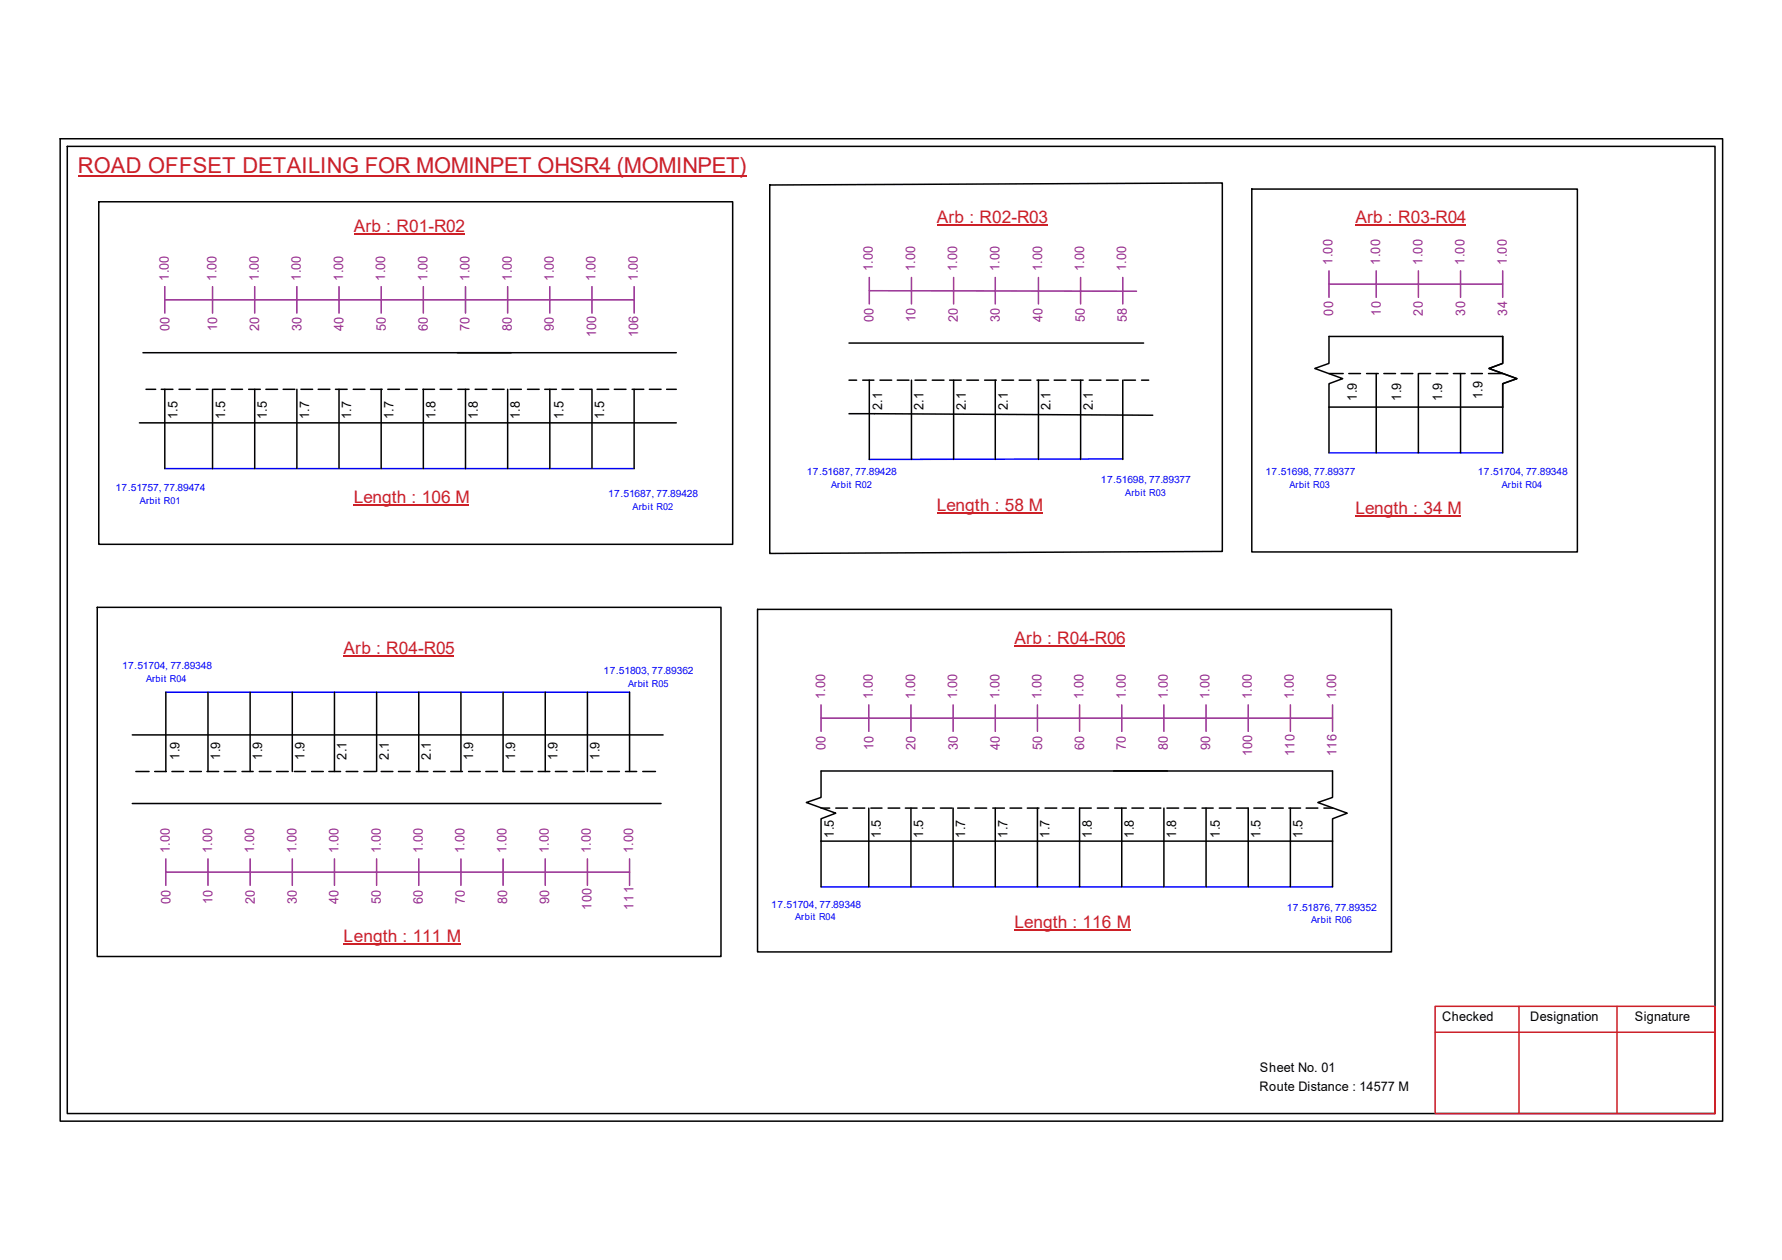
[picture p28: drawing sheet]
<svg xmlns="http://www.w3.org/2000/svg" width="297mm" height="210mm" viewBox="0 0 297 210" stroke-linecap="round" stroke-linejoin="round" font-family="sans-serif">
<defs><g id="words">
<text font-size="3.6" fill="#cd2027" x="13" y="28.9">ROAD OFFSET DETAILING FOR MOMINPET OHSR4 (MOMINPET)</text>
<g font-size="2.9" fill="#cd2027">
<text x="59" y="38.6">Arb : R01-R02</text>
<text x="156.2" y="37.2">Arb : R02-R03</text>
<text x="225.9" y="37.1">Arb : R03-R04</text>
<text x="59" y="83.8">Length : 106 M</text>
<text x="156.2" y="85.2">Length : 58 M</text>
<text x="225.9" y="85.6">Length : 34 M</text>
<text x="169.1" y="107.4">Arb : R04-R06</text>
<text x="57.3" y="108.9">Arb : R04-R05</text>
<text x="169.1" y="154.6">Length : 116 M</text>
<text x="57.3" y="156.9">Length : 111 M</text>
</g>
<g font-size="2.2" fill="#93278f">
<text x="28.1" y="46.8" transform="rotate(-90 28.1 46.8)">1.00</text>
<text x="36.1" y="46.8" transform="rotate(-90 36.1 46.8)">1.00</text>
<text x="43.1" y="46.8" transform="rotate(-90 43.1 46.8)">1.00</text>
<text x="50.2" y="46.8" transform="rotate(-90 50.2 46.8)">1.00</text>
<text x="57.2" y="46.8" transform="rotate(-90 57.2 46.8)">1.00</text>
<text x="64.2" y="46.8" transform="rotate(-90 64.2 46.8)">1.00</text>
<text x="71.2" y="46.8" transform="rotate(-90 71.2 46.8)">1.00</text>
<text x="78.3" y="46.8" transform="rotate(-90 78.3 46.8)">1.00</text>
<text x="85.3" y="46.8" transform="rotate(-90 85.3 46.8)">1.00</text>
<text x="92.3" y="46.8" transform="rotate(-90 92.3 46.8)">1.00</text>
<text x="99.3" y="46.8" transform="rotate(-90 99.3 46.8)">1.00</text>
<text x="106.3" y="46.8" transform="rotate(-90 106.3 46.8)">1.00</text>
<text x="145.5" y="45.2" transform="rotate(-90 145.5 45.2)">1.00</text>
<text x="152.5" y="45.2" transform="rotate(-90 152.5 45.2)">1.00</text>
<text x="159.6" y="45.2" transform="rotate(-90 159.6 45.2)">1.00</text>
<text x="166.6" y="45.2" transform="rotate(-90 166.6 45.2)">1.00</text>
<text x="173.7" y="45.2" transform="rotate(-90 173.7 45.2)">1.00</text>
<text x="180.7" y="45.2" transform="rotate(-90 180.7 45.2)">1.00</text>
<text x="187.7" y="45.2" transform="rotate(-90 187.7 45.2)">1.00</text>
<text x="222.1" y="44.1" transform="rotate(-90 222.1 44.1)">1.00</text>
<text x="230.1" y="44.1" transform="rotate(-90 230.1 44.1)">1.00</text>
<text x="237.1" y="44.1" transform="rotate(-90 237.1 44.1)">1.00</text>
<text x="244.1" y="44.1" transform="rotate(-90 244.1 44.1)">1.00</text>
<text x="251.2" y="44.1" transform="rotate(-90 251.2 44.1)">1.00</text>
<text x="145.6" y="53.7" transform="rotate(-90 145.6 53.7)">00</text>
<text x="152.6" y="53.7" transform="rotate(-90 152.6 53.7)">10</text>
<text x="159.6" y="53.7" transform="rotate(-90 159.6 53.7)">20</text>
<text x="166.7" y="53.7" transform="rotate(-90 166.7 53.7)">30</text>
<text x="173.8" y="53.7" transform="rotate(-90 173.8 53.7)">40</text>
<text x="180.8" y="53.7" transform="rotate(-90 180.8 53.7)">50</text>
<text x="187.8" y="53.7" transform="rotate(-90 187.8 53.7)">58</text>
<text x="222.2" y="52.6" transform="rotate(-90 222.2 52.6)">00</text>
<text x="230.2" y="52.6" transform="rotate(-90 230.2 52.6)">10</text>
<text x="237.2" y="52.6" transform="rotate(-90 237.2 52.6)">20</text>
<text x="244.2" y="52.6" transform="rotate(-90 244.2 52.6)">30</text>
<text x="251.2" y="52.6" transform="rotate(-90 251.2 52.6)">34</text>
<text x="28.2" y="55.2" transform="rotate(-90 28.2 55.2)">00</text>
<text x="36.2" y="55.2" transform="rotate(-90 36.2 55.2)">10</text>
<text x="43.2" y="55.2" transform="rotate(-90 43.2 55.2)">20</text>
<text x="50.2" y="55.2" transform="rotate(-90 50.2 55.2)">30</text>
<text x="57.3" y="55.2" transform="rotate(-90 57.3 55.2)">40</text>
<text x="64.3" y="55.2" transform="rotate(-90 64.3 55.2)">50</text>
<text x="71.3" y="55.2" transform="rotate(-90 71.3 55.2)">60</text>
<text x="78.3" y="55.2" transform="rotate(-90 78.3 55.2)">70</text>
<text x="85.3" y="55.2" transform="rotate(-90 85.3 55.2)">80</text>
<text x="92.3" y="55.2" transform="rotate(-90 92.3 55.2)">90</text>
<text x="99.4" y="56.2" transform="rotate(-90 99.4 56.2)">100</text>
<text x="106.4" y="56.2" transform="rotate(-90 106.4 56.2)">106</text>
<text x="137.5" y="116.5" transform="rotate(-90 137.5 116.5)">1.00</text>
<text x="145.5" y="116.5" transform="rotate(-90 145.5 116.5)">1.00</text>
<text x="152.5" y="116.5" transform="rotate(-90 152.5 116.5)">1.00</text>
<text x="159.6" y="116.5" transform="rotate(-90 159.6 116.5)">1.00</text>
<text x="166.6" y="116.5" transform="rotate(-90 166.6 116.5)">1.00</text>
<text x="173.6" y="116.5" transform="rotate(-90 173.6 116.5)">1.00</text>
<text x="180.6" y="116.5" transform="rotate(-90 180.6 116.5)">1.00</text>
<text x="187.7" y="116.5" transform="rotate(-90 187.7 116.5)">1.00</text>
<text x="194.7" y="116.5" transform="rotate(-90 194.7 116.5)">1.00</text>
<text x="201.6" y="116.5" transform="rotate(-90 201.6 116.5)">1.00</text>
<text x="208.7" y="116.5" transform="rotate(-90 208.7 116.5)">1.00</text>
<text x="215.7" y="116.5" transform="rotate(-90 215.7 116.5)">1.00</text>
<text x="222.7" y="116.5" transform="rotate(-90 222.7 116.5)">1.00</text>
<text x="137.6" y="125" transform="rotate(-90 137.6 125)">00</text>
<text x="145.6" y="125" transform="rotate(-90 145.6 125)">10</text>
<text x="152.6" y="125" transform="rotate(-90 152.6 125)">20</text>
<text x="159.6" y="125" transform="rotate(-90 159.6 125)">30</text>
<text x="166.7" y="125" transform="rotate(-90 166.7 125)">40</text>
<text x="173.7" y="125" transform="rotate(-90 173.7 125)">50</text>
<text x="180.7" y="125" transform="rotate(-90 180.7 125)">60</text>
<text x="187.7" y="125" transform="rotate(-90 187.7 125)">70</text>
<text x="194.7" y="125" transform="rotate(-90 194.7 125)">80</text>
<text x="201.7" y="125" transform="rotate(-90 201.7 125)">90</text>
<text x="208.7" y="126" transform="rotate(-90 208.7 126)">100</text>
<text x="215.8" y="126" transform="rotate(-90 215.8 126)">110</text>
<text x="222.8" y="126" transform="rotate(-90 222.8 126)">116</text>
<text x="28.3" y="142.2" transform="rotate(-90 28.3 142.2)">1.00</text>
<text x="35.3" y="142.2" transform="rotate(-90 35.3 142.2)">1.00</text>
<text x="42.4" y="142.2" transform="rotate(-90 42.4 142.2)">1.00</text>
<text x="49.4" y="142.2" transform="rotate(-90 49.4 142.2)">1.00</text>
<text x="56.4" y="142.2" transform="rotate(-90 56.4 142.2)">1.00</text>
<text x="63.5" y="142.2" transform="rotate(-90 63.5 142.2)">1.00</text>
<text x="70.5" y="142.2" transform="rotate(-90 70.5 142.2)">1.00</text>
<text x="77.4" y="142.2" transform="rotate(-90 77.4 142.2)">1.00</text>
<text x="84.5" y="142.2" transform="rotate(-90 84.5 142.2)">1.00</text>
<text x="91.5" y="142.2" transform="rotate(-90 91.5 142.2)">1.00</text>
<text x="98.5" y="142.2" transform="rotate(-90 98.5 142.2)">1.00</text>
<text x="105.5" y="142.2" transform="rotate(-90 105.5 142.2)">1.00</text>
<text x="28.4" y="150.5" transform="rotate(-90 28.4 150.5)">00</text>
<text x="35.4" y="150.5" transform="rotate(-90 35.4 150.5)">10</text>
<text x="42.5" y="150.5" transform="rotate(-90 42.5 150.5)">20</text>
<text x="49.5" y="150.5" transform="rotate(-90 49.5 150.5)">30</text>
<text x="56.4" y="150.5" transform="rotate(-90 56.4 150.5)">40</text>
<text x="63.5" y="150.5" transform="rotate(-90 63.5 150.5)">50</text>
<text x="70.5" y="150.5" transform="rotate(-90 70.5 150.5)">60</text>
<text x="77.5" y="150.5" transform="rotate(-90 77.5 150.5)">70</text>
<text x="84.5" y="150.5" transform="rotate(-90 84.5 150.5)">80</text>
<text x="91.6" y="150.5" transform="rotate(-90 91.6 150.5)">90</text>
<text x="98.6" y="151.6" transform="rotate(-90 98.6 151.6)">100</text>
<text x="105.6" y="151.6" transform="rotate(-90 105.6 151.6)">111</text>
</g>
<g font-size="2.2">
<text x="29.6" y="69.9" transform="rotate(-90 29.6 69.9)">1.5</text>
<text x="37.5" y="69.9" transform="rotate(-90 37.5 69.9)">1.5</text>
<text x="44.5" y="69.9" transform="rotate(-90 44.5 69.9)">1.5</text>
<text x="51.5" y="69.9" transform="rotate(-90 51.5 69.9)">1.7</text>
<text x="58.5" y="69.9" transform="rotate(-90 58.5 69.9)">1.7</text>
<text x="65.6" y="69.9" transform="rotate(-90 65.6 69.9)">1.7</text>
<text x="72.6" y="69.9" transform="rotate(-90 72.6 69.9)">1.8</text>
<text x="79.6" y="69.9" transform="rotate(-90 79.6 69.9)">1.8</text>
<text x="86.7" y="69.9" transform="rotate(-90 86.7 69.9)">1.8</text>
<text x="93.9" y="69.9" transform="rotate(-90 93.9 69.9)">1.5</text>
<text x="100.7" y="69.9" transform="rotate(-90 100.7 69.9)">1.5</text>
<text x="147" y="68.3" transform="rotate(-90 147 68.3)">2.1</text>
<text x="154" y="68.3" transform="rotate(-90 154 68.3)">2.1</text>
<text x="161" y="68.3" transform="rotate(-90 161 68.3)">2.1</text>
<text x="168" y="68.3" transform="rotate(-90 168 68.3)">2.1</text>
<text x="175.1" y="68.3" transform="rotate(-90 175.1 68.3)">2.1</text>
<text x="182.2" y="68.3" transform="rotate(-90 182.2 68.3)">2.1</text>
<text x="226.2" y="66.8" transform="rotate(-90 226.2 66.8)">1.9</text>
<text x="233.5" y="66.8" transform="rotate(-90 233.5 66.8)">1.9</text>
<text x="240.4" y="66.8" transform="rotate(-90 240.4 66.8)">1.9</text>
<text x="247.1" y="66.5" transform="rotate(-90 247.1 66.5)">1.9</text>
<text x="29.9" y="126.6" transform="rotate(-90 29.9 126.6)">1.9</text>
<text x="36.7" y="126.6" transform="rotate(-90 36.7 126.6)">1.9</text>
<text x="43.7" y="126.6" transform="rotate(-90 43.7 126.6)">1.9</text>
<text x="50.8" y="126.6" transform="rotate(-90 50.8 126.6)">1.9</text>
<text x="57.8" y="126.6" transform="rotate(-90 57.8 126.6)">2.1</text>
<text x="64.8" y="126.6" transform="rotate(-90 64.8 126.6)">2.1</text>
<text x="71.8" y="126.6" transform="rotate(-90 71.8 126.6)">2.1</text>
<text x="78.9" y="126.6" transform="rotate(-90 78.9 126.6)">1.9</text>
<text x="85.9" y="126.6" transform="rotate(-90 85.9 126.6)">1.9</text>
<text x="92.9" y="126.6" transform="rotate(-90 92.9 126.6)">1.9</text>
<text x="99.9" y="126.6" transform="rotate(-90 99.9 126.6)">1.9</text>
<text x="139" y="139.6" transform="rotate(-90 139 139.6)">1.5</text>
<text x="146.9" y="139.6" transform="rotate(-90 146.9 139.6)">1.5</text>
<text x="153.9" y="139.6" transform="rotate(-90 153.9 139.6)">1.5</text>
<text x="160.9" y="139.6" transform="rotate(-90 160.9 139.6)">1.7</text>
<text x="167.9" y="139.6" transform="rotate(-90 167.9 139.6)">1.7</text>
<text x="175" y="139.6" transform="rotate(-90 175 139.6)">1.7</text>
<text x="182" y="139.6" transform="rotate(-90 182 139.6)">1.8</text>
<text x="189" y="139.6" transform="rotate(-90 189 139.6)">1.8</text>
<text x="196" y="139.6" transform="rotate(-90 196 139.6)">1.8</text>
<text x="203.3" y="139.6" transform="rotate(-90 203.3 139.6)">1.5</text>
<text x="210.1" y="139.6" transform="rotate(-90 210.1 139.6)">1.5</text>
<text x="217.1" y="139.6" transform="rotate(-90 217.1 139.6)">1.5</text>
<text x="240.4" y="170.1">Checked</text>
<text x="255.1" y="170.1">Designation</text>
<text x="272.5" y="170.1">Signature</text>
<text x="210" y="178.6">Sheet No. 01</text>
<text x="209.9" y="181.7">Route Distance : 14577 M</text>
</g>
<g font-size="1.7" fill="#00f">
<text x="19.3" y="81.8">17.51757, 77.89474</text>
<text x="101.4" y="82.8">17.51687, 77.89428</text>
<text x="134.5" y="79.2">17.51687, 77.89428</text>
<text x="183.5" y="80.4">17.51698, 77.89377</text>
<text x="210.9" y="79.2">17.51698, 77.89377</text>
<text x="246.3" y="79.2">17.51704, 77.89348</text>
<text x="20.4" y="111.4">17.51704, 77.89348</text>
<text x="100.6" y="112.3">17.51803, 77.89362</text>
<text x="128.6" y="151.2">17.51704, 77.89348</text>
<text x="214.5" y="151.7">17.51876, 77.89352</text>
</g>
<g font-size="1.6" fill="#00f">
<text x="23.3" y="83.9">Arbit R01</text>
<text x="138.6" y="81.3">Arbit R02</text>
<text x="187.6" y="82.6">Arbit R03</text>
<text x="214.9" y="81.3">Arbit R03</text>
<text x="250.3" y="81.3">Arbit R04</text>
<text x="105.4" y="84.9">Arbit R02</text>
<text x="24.3" y="113.6">Arbit R04</text>
<text x="104.7" y="114.4">Arbit R05</text>
<text x="132.5" y="153.3">Arbit R04</text>
<text x="218.6" y="153.8">Arbit R06</text>
</g>
</g></defs>
<g fill="none" stroke="#000" stroke-width=".25">
<path d="M10 23.1h277.1v163.7h-277.1zM11.2 24.4h274.7v161.1h-274.7zM16.5 33.6h105.6v57.1h-105.6zM128.3 30.8l75.4-.3v61.4l-75.4 .3zM208.7 31.5h54.2v60.4h-54.2zM23.8 58.8h88.9M141.5 57.1h49.1M23.2 70.4h89.5M24.3 64.9h1.6M26.9 64.9h1.9M27.5 64.9v13.2M29.8 64.9h1.9"/>
<path d="M32.7 64.9h2M35.4 64.9v13.2M35.6 64.9h1.9M38.6 64.9h1.8M41.4 64.9h2M42.5 64.9v13.2M44.3 64.9h2M47.2 64.9h1.9M49.5 64.9v13.2M50.2 64.9h1.9M53 64.9h2M55.9 64.9h2"/>
<path d="M56.5 64.9v13.2M58.9 64.9h1.9M61.8 64.9h1.9M63.5 64.9v13.2M64.6 64.9h2M67.6 64.9h2M70.5 64.9h1.9M70.6 64.9v13.2M73.4 64.9h1.9M76.3 64.9h1.9M77.6 64.9v13.2M79.2 64.9h1.9"/>
<path d="M82.1 64.9h1.9M84.6 64.9v13.2M85 64.9h1.9M87.9 64.9h2M90.8 64.9h1.9M91.6 64.9v13.2M93.7 64.9h1.9M96.6 64.9h2M98.7 64.9v13.2M99.5 64.9h2M102.4 64.9h1.9M105.4 64.9h1.9"/>
<path d="M105.7 64.9v13.2M108.2 64.9h2M111.1 64.9h1.6M141.5 68.9l50.6 .3M141.5 63.3h1.3M143.8 63.3h1.9M144.9 63.3v13.2M146.7 63.3h1.9M149.6 63.3h1.9M151.9 63.3v13.2M152.5 63.3h1.9M155.4 63.3h1.9"/>
<path d="M158.3 63.3h1.9M159 63.3v13.2M161.2 63.3h1.9M164.1 63.3h2M165.9 63.3v13.2M167 63.3h1.9M169.9 63.3h1.9M172.8 63.3h2M173.1 63.3v13.2M175.7 63.3h2M178.6 63.3h1.9M180.1 63.3v13.2"/>
<path d="M181.6 63.3h1.9M184.4 63.3h2M187.2 63.3v13.2M187.3 63.3h2M190.3 63.3h1.2M221.5 67.8v-3.9l2.3-.8-4.6-1.7 2.3-.9v-4.5h29v4.5l-2.3 .9 4.7 1.7-2.4 .8v3.9M221.5 67.8h29M221.5 62.2h2.4M221.5 67.8v7.6M224.8 62.2h2M227.8 62.2h1.9M229.4 62.2v13.2"/>
<path d="M230.7 62.2h1.9M233.5 62.2h2M236.4 62.2v13.2M236.5 62.2h2M239.4 62.2h1.9M242.3 62.2h1.9M243.5 62.2v13.2M245.2 62.2h1.9M248.1 62.2h2.4M250.5 67.8v7.6M16.2 101.2h104v58.1h-104zM27.6 115.3v13.2"/>
<path d="M34.7 115.3v13.2M41.7 115.3v13.2M48.7 115.3v13.2M55.7 115.3v13.2M62.8 115.3v13.2M69.8 115.3v13.2M76.8 115.3v13.2M83.9 115.3v13.2h1.9M90.9 115.3v13.2M97.9 115.3v13.2M104.9 115.3v13.2M126.3 101.5h105.6v57.1h-105.6z"/>
<path d="M22.1 122.4h88.4M22.1 133.9h88.1M22.6 128.5h2.2M25.8 128.5h1.9M28.7 128.5h1.9M31.6 128.5h2M34.5 128.5h1.9M37.4 128.5h1.9M40.3 128.5h1.9M43.2 128.5h2M46.1 128.5h1.9M49.1 128.5h1.8"/>
<path d="M51.9 128.5h2M54.8 128.5h2M57.7 128.5h1.9M60.7 128.5h1.9M63.5 128.5h2M66.4 128.5h2M69.4 128.5h1.9M72.3 128.5h1.9M75.1 128.5h2M78.1 128.5h1.9M81 128.5h1.9M86.8 128.5h2"/>
<path d="M89.7 128.5h1.9M92.6 128.5h1.9M95.5 128.5h1.9M98.4 128.5h2M101.3 128.5h1.9M104.3 128.5h1.8M107.1 128.5h2.2M136.9 134.6h1.4M139.3 134.6h2M142.2 134.6h1.9M144.8 134.6v13.1M145.2 134.6h1.8"/>
<path d="M148 134.6h2M150.9 134.6h2M151.8 134.6v13.1M153.8 134.6h1.9M156.8 134.6h1.9M158.9 134.6v13.1M159.6 134.6h2M162.5 134.6h2M165.5 134.6h1.9M165.9 134.6v13.1M168.4 134.6h1.9M171.2 134.6h2"/>
<path d="M172.9 134.6v13.1M174.2 134.6h1.9M177.1 134.6h1.9M181.9 134.6h-1.9v13.1M182.9 134.6h1.9M185.8 134.6h1.9M187 134.6v13.1M188.7 134.6h1.9M191.6 134.6h1.9M194 134.6v13.1M194.5 134.6h2M197.4 134.6h1.9"/>
<path d="M200.4 134.6h1.8M201 134.6v13.1M203.2 134.6h2M206.1 134.6h2v13.1M209 134.6h1.9M212 134.6h1.9M214.8 134.6h2M215.1 134.6v13.1M217.7 134.6h2M220.7 134.6h1.4M136.9 140.1v-3.7l2.4-.9-4.9-1.8 2.5-.9v-4.4h85.2v4.4l-2.4 .9 4.9 1.8-2.5 .9v3.7M136.9 140.1h85.2"/>
<path d="M136.9 140.1v7.6M222.1 140.1v7.6"/>
</g>
<path d="M239.2 167.6h46.7v17.9h-46.7zM239.2 172h46.7M253.2 167.6v17.9M269.5 167.6v17.9" fill="none" stroke="#cc1f26" stroke-width=".25"/>
<path d="M13 29.3h111.4" fill="none" stroke="#cd2027" stroke-width=".25"/>
<path d="M27.5 78.1h78.2M187.2 76.5h-42.3M221.5 75.4h29M27.6 115.3h77.3M136.9 147.7h85.2" fill="none" stroke="#00f" stroke-width=".25"/>
<g fill="none" stroke="#93278f" stroke-width=".25">
<path d="M27.5 50h78.2M27.5 47.8v4.4M35.4 47.8v4.4M42.5 47.8v4.4M49.5 47.8v4.4M56.5 47.8v4.4M63.5 47.8v4.4M70.6 47.8v4.4M77.6 47.8v4.4M84.6 47.8v4.4M91.6 47.8v4.4M98.7 47.8v4.4"/>
<path d="M105.7 47.8v4.4M144.9 48.4l44.5 .1M144.9 46.2v4.4M151.9 46.2v4.4M159 46.2v4.4M165.9 46.2v4.4M173.1 46.2v4.4M180.1 46.2v4.4M187.2 46.2v4.4M221.5 47.3h29M221.5 45.1v4.4M229.4 45.1v4.4"/>
<path d="M236.4 45.1v4.4M243.5 45.1v4.4M250.5 45.1v4.4M136.9 119.6h85.2M136.9 117.4v4.4M144.8 117.4v4.4M151.8 117.4v4.4M158.9 117.4v4.4M165.9 117.4v4.4M172.9 117.4v4.4M180 117.4v4.4M187 117.4v4.4"/>
<path d="M194 117.4v4.4M201 117.4v4.4M208.1 117.4v4.4M215.1 117.4v4.4M222.1 117.4v4.4M27.6 145.3h77.3M27.6 143.1v4.4M34.7 143.1v4.4M41.7 143.1v4.4M48.7 143.1v4.4M55.7 143.1v4.4M62.8 143.1v4.4"/>
<path d="M69.8 143.1v4.4M76.8 143.1v4.4M83.9 143.1v4.4M90.9 143.1v4.4M97.9 143.1v4.4M104.9 143.1v4.4"/>
</g>
<path d="M59 38.9h18.4M156.2 37.5h18.4M225.9 37.4h18.5M59 84.2h19.2M156.2 85.5h17.6M225.9 85.9h17.6M57.3 109.2h18.4M169.1 107.7h18.5M57.3 157.2h19.5M169.1 154.9h19.4" fill="none" stroke="#cd2027" stroke-width=".17"/>
<use href="#words"/>
</svg>
